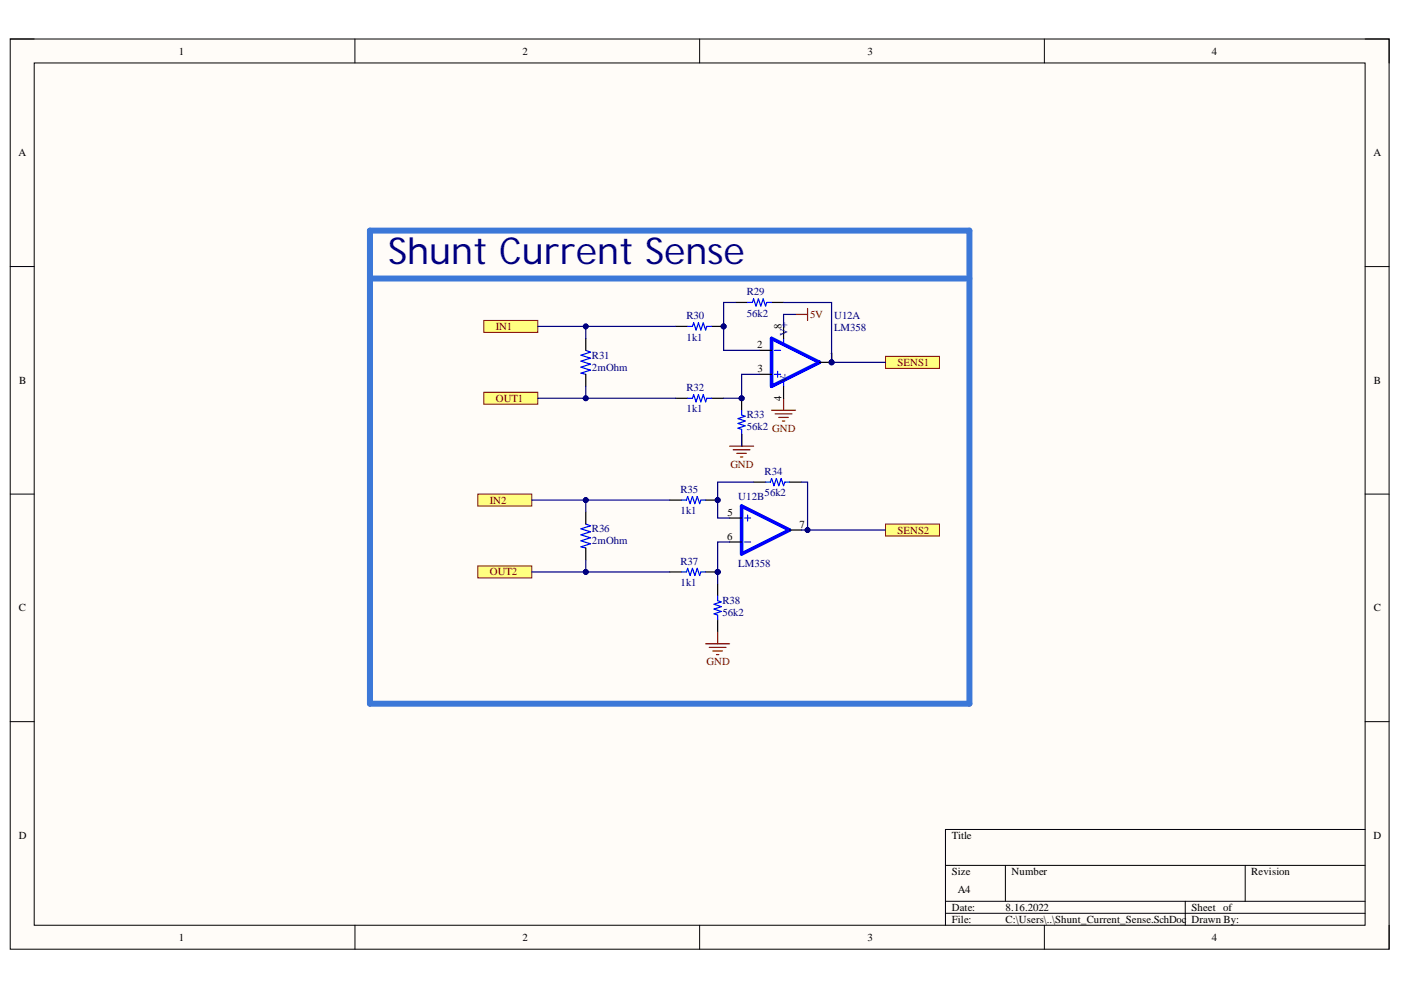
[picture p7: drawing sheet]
<svg xmlns="http://www.w3.org/2000/svg" width="297mm" height="210mm" viewBox="0 0 297 210" stroke-linecap="round" stroke-linejoin="round" font-family="sans-serif">
<defs><g id="words">
<text font-size="7.9" fill="#000080" x="82.3" y="56">Shunt Current Sense</text>
<g font-size="2.3">
<text x="37.9" y="11.6">1</text>
<text x="110.8" y="11.6">2</text>
<text x="183.9" y="11.6">3</text>
<text x="256.9" y="11.6">4</text>
<text x="3.9" y="33.1">A</text>
<text x="291.2" y="33.1">A</text>
<text x="165.7" y="69.7" transform="rotate(-90 165.7 69.7)">8</text>
<text x="160.5" y="73.8">2</text>
<text x="175.8" y="76.3">1</text>
<text x="4.1" y="81.4">B</text>
<text x="160.6" y="78.8">3</text>
<text x="291.3" y="81.4">B</text>
<text x="165.7" y="85" transform="rotate(-90 165.7 85)">4</text>
<text x="154.3" y="109.3">5</text>
<text x="169.5" y="111.9">7</text>
<text x="154.2" y="114.4">6</text>
<text x="4" y="129.6">C</text>
<text x="291.3" y="129.6">C</text>
<text x="4" y="177.8">D</text>
<text x="201.8" y="177.8">Title</text>
<text x="291.2" y="177.8">D</text>
<text x="201.8" y="185.5">Size</text>
<text x="214.5" y="185.5">Number</text>
<text x="265.3" y="185.5">Revision</text>
<text x="203.1" y="189.3">A4</text>
<text x="201.8" y="193.1">Date:</text>
<text x="201.8" y="195.7">File:</text>
<text x="213.2" y="193.1">8.16.2022</text>
<text x="213.2" y="195.7">C:\Users\..\Shunt_Current_Sense.SchDoc</text>
<text x="252.6" y="193.1">Sheet of</text>
<text x="252.6" y="195.7">Drawn By:</text>
<text x="37.9" y="199.5">1</text>
<text x="110.8" y="199.5">2</text>
<text x="183.9" y="199.5">3</text>
<text x="256.9" y="199.5">4</text>
</g>
<g font-size="2.3" fill="#000080">
<text x="158.3" y="62.6">R29</text>
<text x="145.5" y="67.7">R30</text>
<text x="158.3" y="67.2">56k2</text>
<text x="166.9" y="71.1" transform="rotate(-90 166.9 71.1)">V+</text>
<text x="176.8" y="67.7">U12A</text>
<text x="176.8" y="70.2">LM358</text>
<text x="125.5" y="76">R31</text>
<text x="145.5" y="72.2">1k1</text>
<text x="125.5" y="78.6">2mOhm</text>
<text x="145.5" y="82.9">R32</text>
<text x="166.9" y="81.3" transform="rotate(-90 166.9 81.3)">V-</text>
<text x="145.5" y="87.4">1k1</text>
<text x="158.3" y="88.7">R33</text>
<text x="158.3" y="91.2">56k2 GND</text>
<text x="162.1" y="100.7">R34</text>
<text x="144.3" y="104.5">R35</text>
<text x="156.5" y="106">U12B</text>
<text x="162.1" y="105.3">56k2</text>
<text x="125.5" y="112.9">R36</text>
<text x="144.3" y="109.1">1k1</text>
<text x="125.5" y="115.4">2mOhm</text>
<text x="144.3" y="119.7">R37</text>
<text x="144.3" y="124.3">1k1</text>
<text x="156.5" y="120.2">LM358</text>
<text x="153.2" y="128.1">R38</text>
<text x="153.2" y="130.6">56k2</text>
</g>
<g font-size="2.3" fill="#800000">
<text x="105.1" y="70">IN1</text>
<text x="171.8" y="67.4">5V</text>
<text x="190.3" y="77.6">SENS1</text>
<text x="105.1" y="85.2">OUT1</text>
<text x="154.8" y="99.2">GND</text>
<text x="103.9" y="106.8">IN2</text>
<text x="190.3" y="113.1">SENS2</text>
<text x="103.9" y="122">OUT2</text>
<text x="149.8" y="141.1">GND</text>
</g>
</g></defs>
<path d="M2.2 8.3h292.3v193h-292.3z" fill-rule="evenodd" fill="#fffcf8"/>
<path d="M2.2 8.3h292.3v193h-292.3z" fill="none" stroke="#000" stroke-width=".21"/>
<path d="M7.3 13.3h282.1v182.9h-282.1z" fill-rule="evenodd" fill="#fffcf8"/>
<g fill="none" stroke="#000" stroke-width=".21">
<path d="M2.2 8.3h5.1M7.3 13.3h282.1v182.9h-282.1zM75.3 8.3v5M148.3 8.3v5M221.4 8.3v5M289.4 8.3h5.1v5M2.2 56.5h5.1M289.4 56.5h5.1M2.2 104.8h5.1M289.4 104.8h5.1M2.2 153h5.1M289.4 153h5.1"/>
<path d="M289.4 175.9h-88.9v20.3M75.3 196.2v5.1M148.3 196.2v5.1M200.5 183.5h88.9M200.5 191.1h88.9M200.5 193.6h88.9M213.2 183.5v7.6M221.4 196.2v5.1M251.3 191.1v5.1M264 183.5v7.6M294.5 196.2v5.1"/>
</g>
<path d="M156 64.1h2.5M163.6 64.1h2.5M143.3 84.4h2.5M150.9 84.4h2.5" fill="none" stroke="#000" stroke-width=".25"/>
<path d="M158.5 64.1h1l.3-.7 .5 1.5 .5-1.5 .5 1.5 .5-1.5 .5 1.5 .3-.8h1M145.8 84.4h1l.3-.7 .5 1.5 .5-1.5 .5 1.5 .5-1.5 .5 1.5 .3-.8h1" fill="none" stroke="#00f" stroke-width=".25"/>
<circle cx="153.4" cy="69.2" r=".51" fill="#000080"/>
<circle cx="153.4" cy="69.2" r=".51" fill="none" stroke="#000080" stroke-width=".21"/>
<path d="M150.9 69.2h2.5" fill="none" stroke="#000" stroke-width=".25"/>
<circle cx="153.4" cy="69.2" r=".51" fill="#000080"/>
<circle cx="153.4" cy="69.2" r=".51" fill="none" stroke="#000080" stroke-width=".21"/>
<path d="M143.3 69.2h2.5" fill="none" stroke="#000" stroke-width=".25"/>
<path d="M145.8 69.2h1l.3-.8 .5 1.6 .5-1.6 .5 1.6 .5-1.6 .5 1.6 .3-.8h1" fill="none" stroke="#00f" stroke-width=".25"/>
<circle cx="157.2" cy="84.4" r=".51" fill="#000080"/>
<circle cx="157.2" cy="84.4" r=".51" fill="none" stroke="#000080" stroke-width=".21"/>
<path d="M157.2 84.4v2.6" fill="none" stroke="#000" stroke-width=".25"/>
<circle cx="157.2" cy="84.4" r=".51" fill="#000080"/>
<circle cx="157.2" cy="84.4" r=".51" fill="none" stroke="#000080" stroke-width=".21"/>
<path d="M157.2 92.1v2.5" fill="none" stroke="#000" stroke-width=".25"/>
<path d="M157.2 87v1l.8 .3-1.5 .5 1.5 .5-1.5 .5 1.5 .5-1.5 .5 .7 .2v1.1" fill="none" stroke="#00f" stroke-width=".25"/>
<path d="M168.7 66.7h2.5M171.2 65.4v2.5M154.7 94.6h5.1M155.5 95.4h3.5M156.2 96.1h2.1M157 96.9h.5M157.2 92.1v2.5M163.6 87h5.1M164.4 87.7h3.5M165.1 88.5h2M165.9 89.3h.5M166.1 84.4v2.6" fill="none" stroke="#800000" stroke-width=".25"/>
<circle cx="152.2" cy="106" r=".51" fill="#000080"/>
<circle cx="152.2" cy="106" r=".51" fill="none" stroke="#000080" stroke-width=".21"/>
<path d="M149.6 106h2.6" fill="none" stroke="#000" stroke-width=".25"/>
<circle cx="152.2" cy="106" r=".51" fill="#000080"/>
<circle cx="152.2" cy="106" r=".51" fill="none" stroke="#000080" stroke-width=".21"/>
<path d="M142 106h2.5" fill="none" stroke="#000" stroke-width=".25"/>
<path d="M144.5 106h1l.3-.7 .5 1.5 .5-1.5 .5 1.5 .5-1.5 .5 1.5 .3-.8h1" fill="none" stroke="#00f" stroke-width=".25"/>
<circle cx="152.2" cy="121.3" r=".51" fill="#000080"/>
<circle cx="152.2" cy="121.3" r=".51" fill="none" stroke="#000080" stroke-width=".21"/>
<path d="M149.6 121.3h2.6" fill="none" stroke="#000" stroke-width=".25"/>
<circle cx="152.2" cy="121.3" r=".51" fill="#000080"/>
<circle cx="152.2" cy="121.3" r=".51" fill="none" stroke="#000080" stroke-width=".21"/>
<path d="M159.8 102.2h2.5M167.4 102.2h2.5M142 121.3h2.5M152.2 123.8v2.5M152.2 131.4v2.6" fill="none" stroke="#000" stroke-width=".25"/>
<path d="M162.3 102.2h1l.3-.7 .5 1.5 .5-1.5 .5 1.5 .5-1.5 .5 1.5 .3-.8h1M144.5 121.3h1l.3-.8 .5 1.5 .5-1.5 .5 1.5 .5-1.5 .5 1.5 .3-.7h1M152.2 126.3v1.1l.7 .2-1.5 .5 1.5 .5-1.5 .5 1.5 .5-1.5 .6 .8 .2v1" fill="none" stroke="#00f" stroke-width=".25"/>
<path d="M149.6 136.5h5.1M150.4 137.3h3.5M151.1 138h2.1M151.9 138.8h.5M152.2 134v2.5" fill="none" stroke="#800000" stroke-width=".25"/>
<path d="M101.3 104.8h11.4v2.5h-11.4z" fill-rule="evenodd" fill="#ffff80"/>
<path d="M101.3 104.8h11.4v2.5h-11.4z" fill="none" stroke="#800000" stroke-width=".21"/>
<path d="M101.3 120h11.4v2.5h-11.4z" fill-rule="evenodd" fill="#ffff80"/>
<path d="M101.3 120h11.4v2.5h-11.4z" fill="none" stroke="#800000" stroke-width=".21"/>
<path d="M102.6 67.9h11.4v2.6h-11.4z" fill-rule="evenodd" fill="#ffff80"/>
<path d="M102.6 67.9h11.4v2.6h-11.4z" fill="none" stroke="#800000" stroke-width=".21"/>
<path d="M102.6 83.2h11.4v2.5h-11.4z" fill-rule="evenodd" fill="#ffff80"/>
<path d="M102.6 83.2h11.4v2.5h-11.4z" fill="none" stroke="#800000" stroke-width=".21"/>
<path d="M187.7 75.6h11.5v2.5h-11.5z" fill-rule="evenodd" fill="#ffff80"/>
<path d="M187.7 75.6h11.5v2.5h-11.5z" fill="none" stroke="#800000" stroke-width=".21"/>
<path d="M187.7 111.1h11.5v2.5h-11.5z" fill-rule="evenodd" fill="#ffff80"/>
<path d="M187.7 111.1h11.5v2.5h-11.5z" fill="none" stroke="#800000" stroke-width=".21"/>
<circle cx="176.3" cy="76.8" r=".51" fill="#000080"/>
<circle cx="176.3" cy="76.8" r=".51" fill="none" stroke="#000080" stroke-width=".21"/>
<path d="M164.2 79.4h1.3M164.2 74.3h1.3M164.9 78.7v1.3M166.1 71.7v1.2M166.1 80.7v1.2" fill="none" stroke="#00f" stroke-width=".25"/>
<path d="M163.6 71.7l10.2 5.1-10.2 5.1z" fill="none" stroke="#00f" stroke-width=".76"/>
<path d="M161 74.3h2.6M161 79.4h2.6M166.1 69.2v2.5M173.8 76.8h2.5M166.1 81.9v2.5" fill="none" stroke="#000" stroke-width=".25"/>
<circle cx="176.3" cy="76.8" r=".51" fill="#000080"/>
<circle cx="176.3" cy="76.8" r=".51" fill="none" stroke="#000080" stroke-width=".21"/>
<path d="M157.9 109.8h1.2M157.9 114.9h1.2M158.5 109.2v1.3" fill="none" stroke="#00f" stroke-width=".25"/>
<path d="M157.2 107.3l10.2 5.1-10.2 5.1z" fill="none" stroke="#00f" stroke-width=".76"/>
<path d="M154.7 109.8h2.5M154.7 114.9h2.5M167.4 112.4h2.5" fill="none" stroke="#000" stroke-width=".25"/>
<path d="M161 79.4h-3.8v5h-3.8" fill="none" stroke="#000080" stroke-width=".25"/>
<circle cx="157.2" cy="84.4" r=".51" fill="#000080"/>
<circle cx="157.2" cy="84.4" r=".51" fill="none" stroke="#000080" stroke-width=".21"/>
<path d="M168.7 66.7h-2.6v2.5M169.9 102.2h1.3v10.2h-1.3" fill="none" stroke="#000080" stroke-width=".25"/>
<circle cx="171.2" cy="112.4" r=".51" fill="#000080"/>
<circle cx="171.2" cy="112.4" r=".51" fill="none" stroke="#000080" stroke-width=".21"/>
<path d="M152.2 121.3v2.5" fill="none" stroke="#000080" stroke-width=".25"/>
<circle cx="152.2" cy="121.3" r=".51" fill="#000080"/>
<circle cx="152.2" cy="121.3" r=".51" fill="none" stroke="#000080" stroke-width=".21"/>
<path d="M166.1 64.1h10.2v12.7h11.4" fill="none" stroke="#000080" stroke-width=".25"/>
<circle cx="176.3" cy="76.8" r=".51" fill="#000080"/>
<circle cx="176.3" cy="76.8" r=".51" fill="none" stroke="#000080" stroke-width=".21"/>
<path d="M171.2 112.4h16.5" fill="none" stroke="#000080" stroke-width=".25"/>
<circle cx="171.2" cy="112.4" r=".51" fill="#000080"/>
<circle cx="171.2" cy="112.4" r=".51" fill="none" stroke="#000080" stroke-width=".21"/>
<path d="M114 69.2h29.3" fill="none" stroke="#000080" stroke-width=".25"/>
<circle cx="124.2" cy="69.2" r=".51" fill="#000080"/>
<circle cx="124.2" cy="69.2" r=".51" fill="none" stroke="#000080" stroke-width=".21"/>
<path d="M114 84.4h29.3" fill="none" stroke="#000080" stroke-width=".25"/>
<circle cx="124.2" cy="84.4" r=".51" fill="#000080"/>
<circle cx="124.2" cy="84.4" r=".51" fill="none" stroke="#000080" stroke-width=".21"/>
<path d="M156 64.1h-2.6v10.2h7.6M157.2 92.1v2.5" fill="none" stroke="#000080" stroke-width=".25"/>
<circle cx="153.4" cy="69.2" r=".51" fill="#000080"/>
<circle cx="153.4" cy="69.2" r=".51" fill="none" stroke="#000080" stroke-width=".21"/>
<path d="M159.8 102.2h-7.6v7.6h2.5" fill="none" stroke="#000080" stroke-width=".25"/>
<circle cx="152.2" cy="106" r=".51" fill="#000080"/>
<circle cx="152.2" cy="106" r=".51" fill="none" stroke="#000080" stroke-width=".21"/>
<path d="M154.7 114.9h-2.5v6.4" fill="none" stroke="#000080" stroke-width=".25"/>
<circle cx="152.2" cy="121.3" r=".51" fill="#000080"/>
<circle cx="152.2" cy="121.3" r=".51" fill="none" stroke="#000080" stroke-width=".21"/>
<path d="M78.4 48.9h127.1v100.3h-127.1zM78.4 59.1h127.1" fill="none" stroke="#3c78d8" stroke-width="1.3"/>
<path d="M124.2 74.3l1 .4-2 .6 2 .6-2 .7 2 .6-2 .6 2 .7-2 .6 1 .3" fill="none" stroke="#00f" stroke-width=".25"/>
<path d="M124.2 71.7v2.6M124.2 79.4v2.5" fill="none" stroke="#000" stroke-width=".25"/>
<path d="M124.2 69.2v2.5" fill="none" stroke="#000080" stroke-width=".25"/>
<circle cx="124.2" cy="69.2" r=".51" fill="#000080"/>
<circle cx="124.2" cy="69.2" r=".51" fill="none" stroke="#000080" stroke-width=".21"/>
<path d="M124.2 81.9v2.5" fill="none" stroke="#000080" stroke-width=".25"/>
<circle cx="124.2" cy="84.4" r=".51" fill="#000080"/>
<circle cx="124.2" cy="84.4" r=".51" fill="none" stroke="#000080" stroke-width=".21"/>
<path d="M124.2 111.1l1 .4-2 .6 2 .7-2 .6 2 .6-2 .7 2 .6-2 .6 1 .3" fill="none" stroke="#00f" stroke-width=".25"/>
<path d="M124.2 108.6v2.5M124.2 116.2v2.5" fill="none" stroke="#000" stroke-width=".25"/>
<path d="M124.2 106v2.6" fill="none" stroke="#000080" stroke-width=".25"/>
<circle cx="124.2" cy="106" r=".51" fill="#000080"/>
<circle cx="124.2" cy="106" r=".51" fill="none" stroke="#000080" stroke-width=".21"/>
<path d="M124.2 118.7v2.6" fill="none" stroke="#000080" stroke-width=".25"/>
<circle cx="124.2" cy="121.3" r=".51" fill="#000080"/>
<circle cx="124.2" cy="121.3" r=".51" fill="none" stroke="#000080" stroke-width=".21"/>
<path d="M112.7 121.3h29.3" fill="none" stroke="#000080" stroke-width=".25"/>
<circle cx="124.2" cy="121.3" r=".51" fill="#000080"/>
<circle cx="124.2" cy="121.3" r=".51" fill="none" stroke="#000080" stroke-width=".21"/>
<path d="M112.7 106h29.3" fill="none" stroke="#000080" stroke-width=".25"/>
<circle cx="124.2" cy="106" r=".51" fill="#000080"/>
<circle cx="124.2" cy="106" r=".51" fill="none" stroke="#000080" stroke-width=".21"/>
<use href="#words"/>
</svg>
